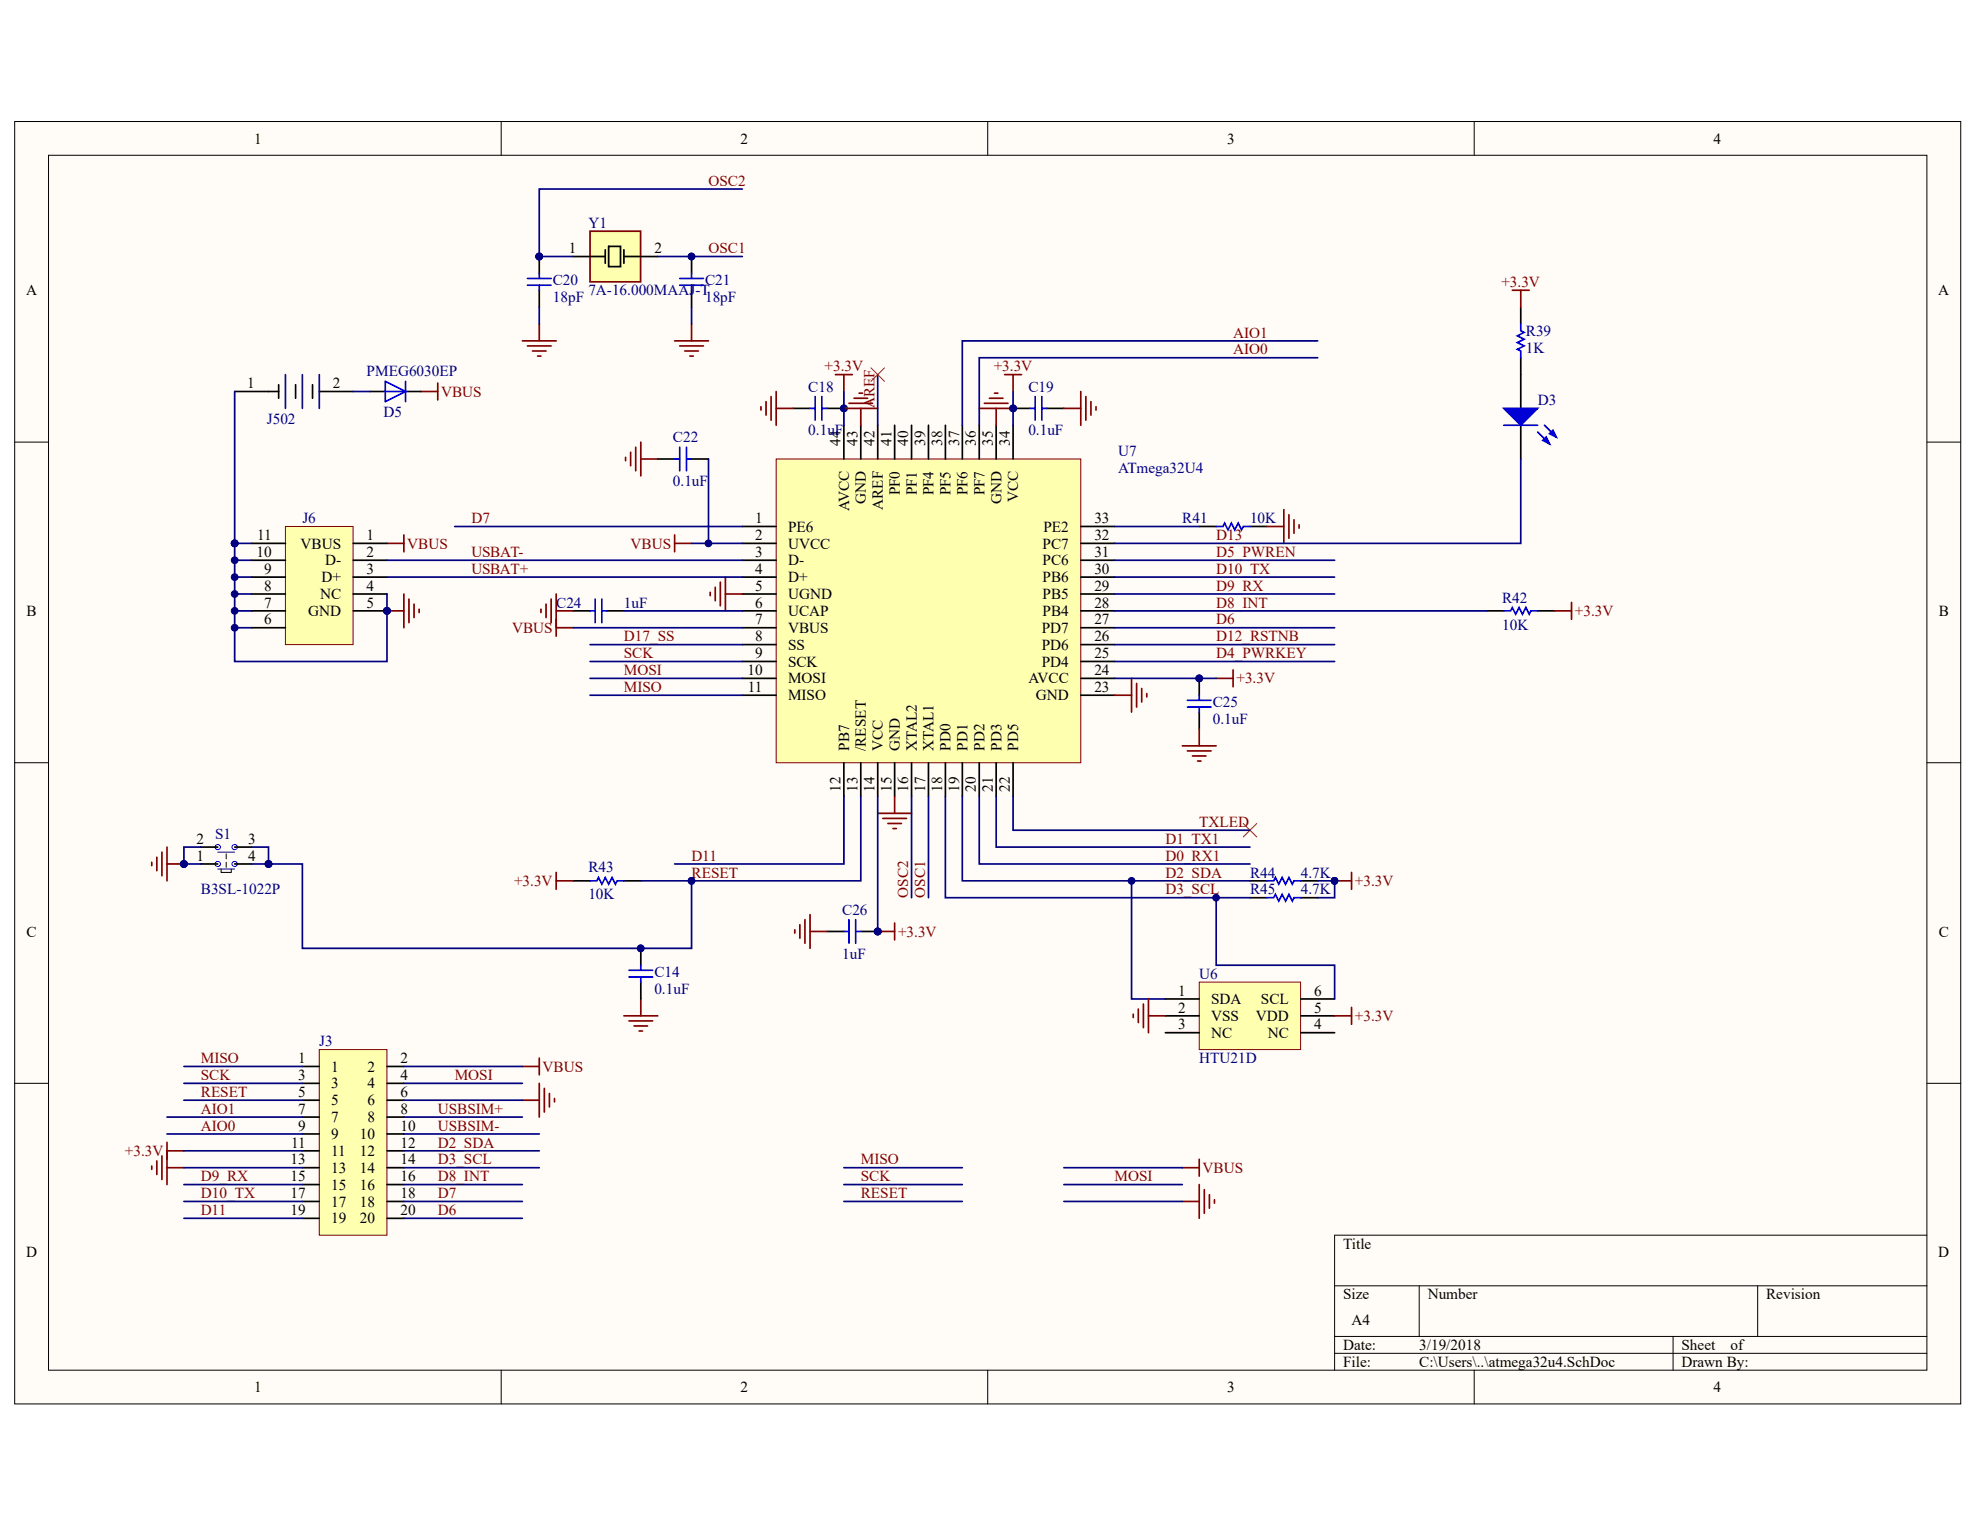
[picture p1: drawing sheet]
<svg xmlns="http://www.w3.org/2000/svg" width="279mm" height="216mm" viewBox="0 0 279 216" stroke-linecap="round" stroke-linejoin="round" font-family="sans-serif">
<defs><g id="words">
<g font-size="2.2">
<text x="35.8" y="20.3">1</text>
<text x="104.5" y="20.3">2</text>
<text x="173.1" y="20.3">3</text>
<text x="241.8" y="20.3">4</text>
<text x="80.3" y="35.7">1</text>
<text x="92.3" y="35.7">2</text>
<text x="3.7" y="41.7">A</text>
<text x="273.4" y="41.7">A</text>
<text x="34.9" y="54.8">1</text>
<text x="47" y="54.8">2</text>
<text x="118.6" y="62.9" transform="rotate(-90 118.6 62.9)">44</text>
<text x="121" y="62.9" transform="rotate(-90 121 62.9)">43</text>
<text x="123.4" y="62.9" transform="rotate(-90 123.4 62.9)">42</text>
<text x="125.7" y="62.9" transform="rotate(-90 125.7 62.9)">41</text>
<text x="128.1" y="62.9" transform="rotate(-90 128.1 62.9)">40</text>
<text x="130.5" y="62.9" transform="rotate(-90 130.5 62.9)">39</text>
<text x="132.9" y="62.9" transform="rotate(-90 132.9 62.9)">38</text>
<text x="135.3" y="62.9" transform="rotate(-90 135.3 62.9)">37</text>
<text x="137.7" y="62.9" transform="rotate(-90 137.7 62.9)">36</text>
<text x="140.1" y="62.9" transform="rotate(-90 140.1 62.9)">35</text>
<text x="142.5" y="62.9" transform="rotate(-90 142.5 62.9)">34</text>
<text x="122.2" y="71.1" transform="rotate(-90 122.2 71.1)">GND</text>
<text x="124.6" y="71.9" transform="rotate(-90 124.6 71.9)">AREF</text>
<text x="126.9" y="69.9" transform="rotate(-90 126.9 69.9)">PF0</text>
<text x="129.3" y="69.9" transform="rotate(-90 129.3 69.9)">PF1</text>
<text x="131.7" y="69.9" transform="rotate(-90 131.7 69.9)">PF4</text>
<text x="134.1" y="69.9" transform="rotate(-90 134.1 69.9)">PF5</text>
<text x="136.5" y="69.9" transform="rotate(-90 136.5 69.9)">PF6</text>
<text x="138.9" y="69.9" transform="rotate(-90 138.9 69.9)">PF7</text>
<text x="141.3" y="71.1" transform="rotate(-90 141.3 71.1)">GND</text>
<text x="143.7" y="70.9" transform="rotate(-90 143.7 70.9)">VCC</text>
<text x="36.3" y="76.2">11</text>
<text x="42.4" y="77.4">VBUS</text>
<text x="51.7" y="76.2">1</text>
<text x="106.5" y="73.8">1</text>
<text x="106.5" y="76.2">2</text>
<text x="111.2" y="75">PE6</text>
<text x="111.2" y="77.4">UVCC</text>
<text x="119.8" y="72.1" transform="rotate(-90 119.8 72.1)">AVCC</text>
<text x="147.1" y="77.4">PC7</text>
<text x="147.2" y="75">PE2</text>
<text x="154.4" y="76.2">32</text>
<text x="154.4" y="73.8">33</text>
<text x="36.2" y="78.6">10</text>
<text x="37.3" y="83.4">8</text>
<text x="37.3" y="81">9</text>
<text x="45.4" y="82.2">D+</text>
<text x="45.9" y="79.8">D-</text>
<text x="51.7" y="78.6">2</text>
<text x="51.7" y="81">3</text>
<text x="51.7" y="83.4">4</text>
<text x="106.5" y="78.6">3</text>
<text x="106.5" y="81">4</text>
<text x="106.5" y="83.4">5</text>
<text x="111.2" y="79.8">D-</text>
<text x="111.2" y="82.2">D+</text>
<text x="147.1" y="82.2">PB6</text>
<text x="147.1" y="79.8">PC6</text>
<text x="154.4" y="83.4">29</text>
<text x="154.4" y="81">30</text>
<text x="154.4" y="78.6">31</text>
<text x="3.7" y="86.9">B</text>
<text x="37.3" y="88.1">6</text>
<text x="37.3" y="85.7">7</text>
<text x="43.5" y="86.9">GND</text>
<text x="45.2" y="84.5">NC</text>
<text x="51.7" y="85.7">5</text>
<text x="106.5" y="85.7">6</text>
<text x="106.5" y="88.1">7</text>
<text x="111.2" y="84.5">UGND</text>
<text x="111.2" y="86.9">UCAP</text>
<text x="111.2" y="89.3">VBUS</text>
<text x="147" y="89.3">PD7</text>
<text x="147.1" y="86.9">PB4</text>
<text x="147.1" y="84.5">PB5</text>
<text x="154.4" y="88.1">27</text>
<text x="154.4" y="85.7">28</text>
<text x="273.5" y="86.9">B</text>
<text x="105.4" y="95.3">10</text>
<text x="106.5" y="90.5">8</text>
<text x="106.5" y="92.9">9</text>
<text x="111.2" y="91.7">SS</text>
<text x="111.2" y="94.1">SCK</text>
<text x="147" y="94.1">PD4</text>
<text x="147" y="91.7">PD6</text>
<text x="154.4" y="95.3">24</text>
<text x="154.4" y="92.9">25</text>
<text x="154.4" y="90.5">26</text>
<text x="105.5" y="97.6">11</text>
<text x="111.2" y="96.4">MOSI</text>
<text x="111.2" y="98.8">MISO</text>
<text x="145.1" y="96.4">AVCC</text>
<text x="146.1" y="98.8">GND</text>
<text x="154.4" y="97.6">23</text>
<text x="119.8" y="106" transform="rotate(-90 119.8 106)">PB7</text>
<text x="122.2" y="106" transform="rotate(-90 122.2 106)">/RESET</text>
<text x="124.6" y="106" transform="rotate(-90 124.6 106)">VCC</text>
<text x="126.9" y="106" transform="rotate(-90 126.9 106)">GND</text>
<text x="129.3" y="106" transform="rotate(-90 129.3 106)">XTAL2</text>
<text x="131.7" y="106" transform="rotate(-90 131.7 106)">XTAL1</text>
<text x="134.1" y="106" transform="rotate(-90 134.1 106)">PD0</text>
<text x="136.5" y="106" transform="rotate(-90 136.5 106)">PD1</text>
<text x="138.9" y="106" transform="rotate(-90 138.9 106)">PD2</text>
<text x="141.3" y="106" transform="rotate(-90 141.3 106)">PD3</text>
<text x="143.7" y="106" transform="rotate(-90 143.7 106)">PD5</text>
<text x="118.6" y="111.7" transform="rotate(-90 118.6 111.7)">12</text>
<text x="121" y="111.7" transform="rotate(-90 121 111.7)">13</text>
<text x="123.4" y="111.7" transform="rotate(-90 123.4 111.7)">14</text>
<text x="125.7" y="111.7" transform="rotate(-90 125.7 111.7)">15</text>
<text x="128.1" y="111.7" transform="rotate(-90 128.1 111.7)">16</text>
<text x="130.5" y="111.7" transform="rotate(-90 130.5 111.7)">17</text>
<text x="132.9" y="111.7" transform="rotate(-90 132.9 111.7)">18</text>
<text x="135.3" y="111.7" transform="rotate(-90 135.3 111.7)">19</text>
<text x="137.7" y="111.7" transform="rotate(-90 137.7 111.7)">20</text>
<text x="140.1" y="111.7" transform="rotate(-90 140.1 111.7)">21</text>
<text x="142.5" y="111.7" transform="rotate(-90 142.5 111.7)">22</text>
<text x="27.7" y="119.1">2</text>
<text x="35" y="119.1">3</text>
<text x="27.7" y="121.5">1</text>
<text x="35" y="121.5">4</text>
<text x="3.7" y="132.2">C</text>
<text x="273.5" y="132.2">C</text>
<text x="166.2" y="140.5">1</text>
<text x="166.2" y="142.9">2</text>
<text x="170.9" y="141.7">SDA</text>
<text x="177.9" y="141.7">SCL</text>
<text x="185.4" y="142.9">5</text>
<text x="185.4" y="140.5">6</text>
<text x="166.2" y="145.3">3</text>
<text x="170.9" y="144.1">VSS</text>
<text x="170.9" y="146.5">NC</text>
<text x="177.2" y="144.1">VDD</text>
<text x="178.8" y="146.5">NC</text>
<text x="185.4" y="145.3">4</text>
<text x="42.1" y="150">1</text>
<text x="42.1" y="152.4">3</text>
<text x="42.1" y="154.8">5</text>
<text x="46.7" y="151.2">1</text>
<text x="46.7" y="153.6">3</text>
<text x="46.7" y="156">5</text>
<text x="51.8" y="151.2">2</text>
<text x="51.8" y="153.6">4</text>
<text x="51.8" y="156">6</text>
<text x="56.5" y="150">2</text>
<text x="56.5" y="152.4">4</text>
<text x="56.5" y="154.8">6</text>
<text x="41.1" y="161.9">11</text>
<text x="42.1" y="157.2">7</text>
<text x="42.1" y="159.5">9</text>
<text x="46.7" y="158.4">7</text>
<text x="46.7" y="160.7">9</text>
<text x="50.8" y="160.7">10</text>
<text x="51.8" y="158.4">8</text>
<text x="56.5" y="159.5">10</text>
<text x="56.5" y="157.2">8</text>
<text x="56.5" y="161.9">12</text>
<text x="41" y="164.3">13</text>
<text x="41" y="166.7">15</text>
<text x="46.7" y="163.1">11</text>
<text x="46.7" y="165.5">13</text>
<text x="46.7" y="167.9">15</text>
<text x="50.8" y="163.1">12</text>
<text x="50.8" y="165.5">14</text>
<text x="50.8" y="167.9">16</text>
<text x="56.5" y="164.3">14</text>
<text x="56.5" y="166.7">16</text>
<text x="41" y="169.1">17</text>
<text x="41" y="171.5">19</text>
<text x="46.7" y="170.3">17</text>
<text x="46.7" y="172.6">19</text>
<text x="50.8" y="170.3">18</text>
<text x="50.8" y="172.6">20</text>
<text x="56.5" y="169.1">18</text>
<text x="56.5" y="171.5">20</text>
<text x="3.7" y="177.4">D</text>
<text x="189.5" y="176.2">Title</text>
<text x="273.4" y="177.4">D</text>
<text x="189.5" y="183.4">Size</text>
<text x="201.4" y="183.4">Number</text>
<text x="249.2" y="183.4">Revision</text>
<text x="189.5" y="190.5">Date:</text>
<text x="190.7" y="186.9">A4</text>
<text x="200.2" y="190.5">3/19/2018</text>
<text x="237.2" y="190.5">Sheet</text>
<text x="244.2" y="190.5">of</text>
<text x="35.8" y="196.5">1</text>
<text x="104.5" y="196.5">2</text>
<text x="173.1" y="196.5">3</text>
<text x="189.5" y="192.9">File:</text>
<text x="200.2" y="192.9">C:\Users\..\atmega32u4.SchDoc</text>
<text x="237.2" y="192.9">Drawn By:</text>
<text x="241.8" y="196.5">4</text>
</g>
<g font-size="2.2" fill="#800000">
<text x="100" y="26.2">OSC2</text>
<text x="100" y="35.7">OSC1</text>
<text x="211.8" y="40.5">+3.3V</text>
<text x="174" y="47.6">AIO1</text>
<text x="116.3" y="52.4">+3.3V</text>
<text x="140.2" y="52.4">+3.3V</text>
<text x="174" y="50">AIO0</text>
<text x="62.2" y="56">VBUS</text>
<text x="123.4" y="57.6" transform="rotate(-90 123.4 57.6)">AREF</text>
<text x="57.5" y="77.4">VBUS</text>
<text x="66.5" y="73.8">D7</text>
<text x="88.9" y="77.4">VBUS</text>
<text x="171.6" y="76.2">D13</text>
<text x="66.5" y="78.6">USBAT-</text>
<text x="66.5" y="81">USBAT+</text>
<text x="171.6" y="83.4">D9_RX</text>
<text x="171.6" y="78.6">D5_PWREN</text>
<text x="171.6" y="81">D10_TX</text>
<text x="72.2" y="89.3">VBUS</text>
<text x="171.6" y="88.1">D6</text>
<text x="171.6" y="85.7">D8_INT</text>
<text x="222.2" y="86.9">+3.3V</text>
<text x="88" y="92.9">SCK</text>
<text x="88" y="95.3">MOSI</text>
<text x="88" y="90.5">D17_SS</text>
<text x="171.6" y="92.9">D4_PWRKEY</text>
<text x="171.6" y="90.5">D12_RSTNB</text>
<text x="88" y="97.6">MISO</text>
<text x="174.4" y="96.4">+3.3V</text>
<text x="164.4" y="119.1">D1_TX1</text>
<text x="169.2" y="116.7">TXLED</text>
<text x="72.5" y="125">+3.3V</text>
<text x="97.6" y="123.8">RESET</text>
<text x="97.6" y="121.5">D11</text>
<text x="164.4" y="121.5">D0_RX1</text>
<text x="164.4" y="123.8">D2_SDA</text>
<text x="191.1" y="125">+3.3V</text>
<text x="128.1" y="126.7" transform="rotate(-90 128.1 126.7)">OSC2</text>
<text x="130.5" y="126.7" transform="rotate(-90 130.5 126.7)">OSC1</text>
<text x="164.4" y="126.2">D3_SCL</text>
<text x="126.7" y="132.2">+3.3V</text>
<text x="191.1" y="144.1">+3.3V</text>
<text x="28.3" y="150">MISO</text>
<text x="28.3" y="152.4">SCK</text>
<text x="28.3" y="154.8">RESET</text>
<text x="64.1" y="152.4">MOSI</text>
<text x="76.6" y="151.2">VBUS</text>
<text x="28.3" y="159.5">AIO0</text>
<text x="28.3" y="157.2">AIO1</text>
<text x="61.8" y="161.9">D2_SDA</text>
<text x="61.8" y="159.5">USBSIM-</text>
<text x="61.8" y="157.2">USBSIM+</text>
<text x="17.6" y="163.1">+3.3V</text>
<text x="28.3" y="166.7">D9_RX</text>
<text x="61.8" y="164.3">D3_SCL</text>
<text x="61.8" y="166.7">D8_INT</text>
<text x="121.4" y="164.3">MISO</text>
<text x="121.4" y="166.7">SCK</text>
<text x="157.2" y="166.7">MOSI</text>
<text x="169.7" y="165.5">VBUS</text>
<text x="28.3" y="169.1">D10_TX</text>
<text x="28.3" y="171.5">D11</text>
<text x="61.8" y="169.1">D7</text>
<text x="61.8" y="171.5">D6</text>
<text x="121.4" y="169.1">RESET</text>
</g>
<g font-size="2.2" fill="#000080">
<text x="83" y="32.2">Y1</text>
<text x="78" y="40.3">C20</text>
<text x="83" y="41.7">7A-16.000MAAJ-T</text>
<text x="99.5" y="40.3">C21</text>
<text x="78" y="42.6">18pF</text>
<text x="99.5" y="42.6">18pF</text>
<text x="215.3" y="47.4">R39</text>
<text x="51.7" y="53.1">PMEG6030EP</text>
<text x="215.3" y="49.8">1K</text>
<text x="37.6" y="59.8">J502</text>
<text x="54.1" y="58.8">D5</text>
<text x="114" y="55.3">C18</text>
<text x="145.1" y="55.3">C19</text>
<text x="216.9" y="57.2">D3</text>
<text x="94.9" y="62.4">C22</text>
<text x="114" y="61.4">0.1uF</text>
<text x="145.1" y="61.4">0.1uF</text>
<text x="157.7" y="64.3">U7</text>
<text x="94.9" y="68.6">0.1uF</text>
<text x="157.7" y="66.7">ATmega32U4</text>
<text x="42.7" y="73.8">J6</text>
<text x="166.8" y="73.8">R41</text>
<text x="176.3" y="73.8">10K</text>
<text x="78.5" y="85.7">C24</text>
<text x="88" y="85.7">1uF</text>
<text x="211.9" y="88.8">10K</text>
<text x="211.9" y="85">R42</text>
<text x="171.1" y="99.8">C25</text>
<text x="171.1" y="102.2">0.1uF</text>
<text x="30.3" y="118.4">S1</text>
<text x="83" y="123.1">R43</text>
<text x="176.3" y="123.8">R44</text>
<text x="183.5" y="123.8">4.7K</text>
<text x="28.3" y="126.2">B3SL-1022P</text>
<text x="83" y="126.9">10K</text>
<text x="118.8" y="129.1">C26</text>
<text x="176.3" y="126.2">R45</text>
<text x="183.5" y="126.2">4.7K</text>
<text x="92.3" y="137.9">C14</text>
<text x="118.8" y="135.3">1uF</text>
<text x="92.3" y="140.3">0.1uF</text>
<text x="169.2" y="138.1">U6</text>
<text x="45" y="147.6">J3</text>
<text x="169.2" y="150">HTU21D</text>
</g>
</g></defs>
<g fill="#fffcf8" stroke="#000" stroke-width=".14">
<path d="M2.1 17.1h274.5v181h-274.5z"/>
<path d="M6.8 21.9h265v171.4h-265z"/>
</g>
<g fill="none" stroke="#000" stroke-width=".14">
<path d="M70.7 17.1v4.8M139.3 17.1v4.8M208 17.1v4.8M2.1 62.4h4.7M271.8 62.4h4.8M2.1 107.6h4.7M271.8 107.6h4.8M2.1 152.9h4.7M271.8 152.9h4.8M271.8 174.3h-83.5v19M70.7 193.3v4.8M139.3 193.3v4.8"/>
<path d="M188.3 181.4h83.5M188.3 188.6h83.5M188.3 191h83.5M200.2 181.4v7.2M208 193.3v4.8M236 188.6v4.7M248 181.4v7.2"/>
</g>
<path d="M109.5 64.8h43v42.8h-43z" fill="#ffffb0" stroke="#800000" stroke-width=".14"/>
<g fill="none" stroke="#000" stroke-width=".24">
<path d="M76.1 36.2v2.4M80.9 36.2h2.3M90.4 36.2h2.4M97.6 36.2v2.4M76.1 41v2.3M97.6 41v2.3M104.7 74.3h4.8M104.7 76.7h4.8M104.7 79.1h4.8M119 60v4.8M121.4 60v4.8M123.8 60v4.8"/>
<path d="M126.2 60v4.8M128.6 60v4.8M131 60v4.8M133.4 60v4.8M135.8 60v4.8M138.1 60v4.8M140.5 60v4.8M142.9 60v4.8M152.5 74.3h4.7M152.5 76.7h4.7M152.5 79.1h4.7M104.7 81.4h4.8"/>
<path d="M104.7 83.8h4.8M104.7 86.2h4.8M104.7 88.6h4.8M104.7 91h4.8M104.7 93.3h4.8M104.7 95.7h4.8M104.7 98.1h4.8M152.5 81.4h4.7M152.5 83.8h4.7M152.5 86.2h4.7M152.5 88.6h4.7M152.5 91h4.7"/>
<path d="M152.5 93.3h4.7M152.5 95.7h4.7M152.5 98.1h4.7M119 107.6v4.8M121.4 107.6v4.8M123.8 107.6v4.8M126.2 107.6v4.8M128.6 107.6v4.8M131 107.6v4.8M133.4 107.6v4.8M135.8 107.6v4.8M138.1 107.6v4.8"/>
<path d="M140.5 107.6v4.8M142.9 107.6v4.8"/>
</g>
<g fill="#000080" stroke="#000080" stroke-width=".14">
<circle cx="97.5" cy="36.2" r=".47"/>
<circle cx="76.1" cy="36.2" r=".47"/>
</g>
<path d="M74.4 39.3h3.3M76.1 38.6v.7M95.9 39.3h3.3M97.6 38.6v.7M74.4 40.2h3.3M76.1 40.2v.8M95.9 40.2h3.3M97.6 40.2v.8" fill="none" stroke="#00f" stroke-width=".24"/>
<path d="M83.2 32.6h7.2v7.2h-7.2z" fill="#ffffb0" stroke="#800000" stroke-width=".24"/>
<g fill="none" stroke="#000" stroke-width=".24">
<path d="M83.2 36.2h2.2M85.4 35.2v1.9M85.9 34.8h1.6v2.8h-1.6zM88 36.2h2.4M88 35.2v1.9M111.9 57.6h2.4M116.7 57.6h2.3M142.9 57.6h2.4M147.7 57.6h2.4M214.5 43.3v2.4M214.5 50.5v7.1M92.8 64.8h2.4"/>
<path d="M97.6 64.8h2.4M169.2 74.3h2.4M176.3 74.3h2.4M214.5 60v4.8M80.9 86.2h2.3M85.6 86.2h2.4M169.2 95.7v2.4M209.8 86.2h2.4M216.9 86.2h2.4M169.2 100.5v2.4M80.9 124.3h2.3M88 124.3h2.4"/>
<path d="M90.4 133.8v2.4M90.4 138.6v2.4M116.7 131.4h2.3M121.4 131.4h2.4M176.3 124.3h2.4M176.3 126.7h2.4M183.5 124.3h2.4M183.5 126.7h2.4"/>
</g>
<g fill="none" stroke="#800000" stroke-width=".24">
<path d="M73.7 48.1h4.8M74.4 48.8h3.3M75.1 49.5h1.9M75.8 50.2h.5M76.1 45.7v2.4M95.2 48.1h4.8M95.9 48.8h3.3M96.6 49.5h1.9M97.3 50.2h.5M97.6 45.7v2.4M107.4 57.4v.5M108.1 56.7v1.9"/>
<path d="M108.8 56v3.3M109.5 57.6h2.4M109.5 55.2v4.8M117.9 52.9h2.3M119 57.6h4.8M119 52.9v2.3M119.8 56.9h3.3M120.5 56.2h1.9M121.2 55.5h.5M121.4 57.6v2.4M138.1 57.6h4.8M138.9 56.9h3.3"/>
<path d="M139.6 56.2h1.9M140.3 55.5h.5M140.5 57.6v2.4M141.7 52.9h2.4M142.9 52.9v2.3M150.1 57.6h2.4M152.5 55.2v4.8M153.2 56v3.3M153.9 56.7v1.9M154.6 57.4v.5M213.3 41h2.4M214.5 41v2.3"/>
<path d="M54.6 76.7h2.4M57 75.5v2.4M88.3 64.5v.5M89 63.8v1.9M89.7 63.1v3.3M90.4 62.4v4.8M90.4 64.8h2.4M95.2 75.5v2.4M95.2 76.7h2.4M178.7 74.3h2.4M181.1 71.9v4.8M181.8 72.6v3.4"/>
<path d="M182.6 73.3v1.9M183.3 74.1v.4M54.6 86.2h2.4M57 83.8v4.8M57.7 84.5v3.4M58.4 85.2v2M59.1 86v.4M76.3 86v.4M77 85.2v2M77.7 84.5v3.4M78.5 83.8v6M78.5 88.6h2.4"/>
<path d="M78.5 86.2h2.4M100.2 83.6v.5M100.9 82.9v1.9M101.6 82.2v3.3M102.3 81.4v4.8M102.3 83.8h2.4M157.2 98.1h2.4M159.6 95.7v4.8M160.3 96.4v3.4M161.1 97.2v1.9M161.8 97.9v.4M171.6 95.7h2.4"/>
<path d="M174 94.5v2.4M219.3 86.2h2.4M221.7 85v2.4M123.8 114.8h4.8M124.5 115.5h3.4M125.3 116.2h1.9M126 116.9h.4M126.2 112.4v2.4M166.8 105.2h4.8M167.5 106h3.4M168.2 106.7h1.9M168.9 107.4h.5"/>
<path d="M169.2 102.9v2.3M78.5 123.1v2.4M78.5 124.3h2.4M112.1 131.2v.5M112.8 130.5v1.9M113.6 129.8v3.3M114.3 129.1v4.7M114.3 131.4h2.4M123.8 131.4h2.4M126.2 130.2v2.4M188.3 124.3h2.4M190.7 123.1v2.4"/>
<path d="M88 143.3h4.8M88.7 144.1h3.4M89.4 144.8h2M90.2 145.5h.4M90.4 141v2.3M166.8 164.8h2.4M166.8 169.5h2.4M169.2 163.6v2.4M169.2 167.2v4.7M169.9 167.9v3.3M170.6 168.6v1.9M171.3 169.3v.5"/>
</g>
<g fill="none" stroke="#00f" stroke-width=".24">
<path d="M114.3 57.6h.7M115 56v3.3M115.9 57.6h.8M115.9 56v3.3M145.3 57.6h.7M146 56v3.3M147 56v3.3M147 57.6h.7M214.5 45.7v1l.5 .2-.9 .5 .9 .5-.9 .4 .9 .5-.9 .5 .4 .2v1M95.2 64.8h.7M95.9 63.1v3.3M96.8 63.1v3.3"/>
<path d="M96.8 64.8h.8M171.6 74.3h.9l.3-.5 .4 1 .5-1 .5 1 .5-1 .5 1 .2-.5h.9M212.2 60h4.7M216.9 61l1.7 1.6M217.9 60l1.7 1.7M83.2 86.2h.8M84 84.5v3.4M84.9 84.5v3.4M84.9 86.2h.7M167.5 98.8h3.4M167.5 99.8h3.4M169.2 98.1v.7"/>
<path d="M169.2 99.8v.7M212.2 86.2h.9l.2-.5 .5 1 .5-1 .5 1 .5-1 .4 1 .3-.5h.9M83.2 124.3h1l.2-.5 .5 1 .5-1 .5 1 .4-1 .5 1 .3-.5h.9M88.7 136.9h3.4M88.7 137.9h3.4M90.4 136.2v.7M90.4 137.9v.7M119 131.4h.8M119.8 129.8v3.3M120.7 129.8v3.3M120.7 131.4h.7M178.7 126.7h1l.2-.5 .5 1 .5-1 .5 1 .4-1 .5 1 .3-.5h.9"/>
<path d="M178.7 124.3h1l.2-.5 .5 1 .5-1 .5 1 .4-1 .5 1 .3-.5h.9"/>
</g>
<g fill="#000080" stroke="#000080" stroke-width=".14">
<circle cx="142.9" cy="57.6" r=".48"/>
<circle cx="97.5" cy="124.3" r=".47"/>
<circle cx="119" cy="57.6" r=".48"/>
<circle cx="169.2" cy="95.7" r=".48"/>
<circle cx="123.8" cy="131.4" r=".48"/>
<circle cx="188.3" cy="124.3" r=".47"/>
<circle cx="90.4" cy="133.8" r=".47"/>
<circle cx="99.9" cy="76.7" r=".47"/>
<circle cx="54.6" cy="86.2" r=".48"/>
</g>
<g fill="#00f" stroke="#00f" stroke-width=".24">
<path d="M212.2 57.6h4.7l-2.4 2.4z"/>
<path d="M217.6 62.2l.5-.5 .5 .9z"/>
<path d="M218.6 61.2l.5-.5 .5 1z"/>
</g>
<path d="M175.4 116.2l1.9 1.9M177.3 116.2l-1.9 1.9" fill="none" stroke="#f00" stroke-width=".14"/>
<g fill="none" stroke="#000080" stroke-width=".24">
<path d="M92.8 36.2h11.9M76.1 43.3v2.4M97.6 43.3v2.4M119 55.2v4.8M123.8 52.9v7.1M142.9 55.2v4.8M185.9 50.5h-47.8v9.5M185.9 48.1h-50.1v11.9M64.1 74.3h40.6M97.6 76.7h7.1M100 64.8v11.9M157.2 74.3h12"/>
<path d="M157.2 79.1h31.1M80.9 88.6h23.8M83.2 95.7h21.5M83.2 91h21.5M83.2 93.3h21.5M83.2 98.1h21.5M88 86.2h16.7M157.2 88.6h31.1M157.2 95.7h14.4M157.2 86.2h52.6M157.2 91h31.1M157.2 93.3h31.1"/>
<path d="M157.2 81.4h31.1M157.2 83.8h31.1M119 112.4v9.5h-23.8M121.4 112.4v11.9h-31M123.8 112.4v19M128.6 112.4v14.3M131 112.4v14.3M133.4 112.4v14.3h42.9M135.8 112.4v11.9h40.5M138.1 112.4v9.5h38.2M140.5 112.4v7.1h35.8M142.9 112.4v4.8h33.4"/>
<path d="M185.9 124.3h2.4v2.4h-2.4M119 164.8h16.8M119 167.2h16.8M119 169.5h16.8M150.1 164.8h16.7M150.1 167.2h16.7M150.1 169.5h16.7"/>
</g>
<path d="M40.3 74.3h9.5v16.7h-9.5z" fill="#ffffb0" stroke="#800000" stroke-width=".14"/>
<path d="M35.5 76.7h4.8M35.5 79.1h4.8M49.8 76.7h4.8M49.8 79.1h4.8M35.5 81.4h4.8M35.5 83.8h4.8M35.5 86.2h4.8M35.5 88.6h4.8M49.8 81.4h4.8M49.8 83.8h4.8M49.8 86.2h4.8" fill="none" stroke="#000" stroke-width=".24"/>
<g fill="#000080" stroke="#000080" stroke-width=".14">
<circle cx="54.6" cy="86.2" r=".48"/>
<circle cx="33.1" cy="83.8" r=".48"/>
<circle cx="33.1" cy="81.4" r=".48"/>
<circle cx="33.1" cy="86.2" r=".48"/>
<circle cx="33.1" cy="88.6" r=".48"/>
<circle cx="33.1" cy="79.1" r=".48"/>
</g>
<path d="M33.1 79.1h2.4M54.6 79.1h50.1M33.1 83.8h2.4M33.1 81.4h2.4M33.1 86.2h2.4M33.1 88.6h2.4M54.6 81.4h50.1" fill="none" stroke="#000080" stroke-width=".24"/>
<path d="M122.9 51.9l1.9 1.9M124.8 51.9l-1.9 1.9" fill="none" stroke="#f00" stroke-width=".14"/>
<g fill="#fff" stroke="#00f" stroke-width=".14">
<circle cx="30.7" cy="119.5" r=".37"/>
<circle cx="33.1" cy="119.5" r=".37"/>
<circle cx="33.1" cy="121.9" r=".37"/>
<circle cx="30.7" cy="121.9" r=".37"/>
</g>
<path d="M30.7 122.6h2.4M30.7 120.2h2.4" fill="none" stroke="#11037f" stroke-width=".14"/>
<path d="M31.2 122.6v.5h1.4v-.5M31.9 120.5v.7M31.9 121.7v.7" fill="none" stroke="#000" stroke-width=".14"/>
<path d="M33.1 55.2h6.2M39.3 54.3v1.9M41.7 54.3v1.9M44.1 54.3v1.9M45 55.2h4.8M52.2 55.2h2.2M57.2 55.2h2.2M28.3 119.5h2.4M33.1 119.5h2.4M28.3 121.9h2.4M33.1 121.9h2.4" fill="none" stroke="#000" stroke-width=".24"/>
<g fill="none" stroke="#800000" stroke-width=".24">
<path d="M59.4 55.2h2.4M61.8 54.1v2.3M23.6 119.5v4.8M21.4 121.7v.5M22.1 121v1.9M22.8 120.2v3.4M23.6 121.9h2.3M21.4 164.5v.5M22.1 163.8v1.9M22.8 163.1v3.3M23.6 161.2v6M23.6 164.8h2.3"/>
<path d="M23.6 162.4h2.3"/>
</g>
<g fill="#000080" stroke="#000080" stroke-width=".14">
<circle cx="25.9" cy="121.9" r=".48"/>
<circle cx="37.9" cy="121.9" r=".48"/>
<circle cx="97.5" cy="124.3" r=".47"/>
<circle cx="33.1" cy="76.7" r=".48"/>
<circle cx="76.1" cy="36.2" r=".47"/>
</g>
<path d="M104.7 26.7h-28.6v9.5h4.8M33.1 55.2v21.5M49.8 55.2h2.4M33.1 76.7v16.6h21.5v-9.5M33.1 76.7h2.4M28.3 119.5h-2.4v2.4h2.4M35.5 119.5h2.4v2.4M35.5 121.9h2.4M37.9 121.9h4.8v11.9h54.9v-9.5" fill="none" stroke="#000080" stroke-width=".24"/>
<path d="M40.3 52.9v4.7M42.7 52.9v4.7M45 52.9v4.7" fill="none" stroke="#11037f" stroke-width=".24"/>
<path d="M54.4 55.2h2.8M54.4 53.8l2.8 1.4-2.8 1.5zM57.2 53.8v2.9" fill="none" stroke="#00f" stroke-width=".24"/>
<path d="M45 148.1h9.6v26.2h-9.6z" fill="#ffffb0" stroke="#800000" stroke-width=".14"/>
<g fill="none" stroke="#000" stroke-width=".24">
<path d="M42.7 150.5h2.3M42.7 152.9h2.3M42.7 155.3h2.3M42.7 157.6h2.3M54.6 150.5h2.4M54.6 152.9h2.4M54.6 155.3h2.4M54.6 157.6h2.4M42.7 160h2.3M42.7 162.4h2.3M42.7 164.8h2.3M42.7 167.2h2.3"/>
<path d="M42.7 169.5h2.3M42.7 171.9h2.3M54.6 160h2.4M54.6 162.4h2.4M54.6 164.8h2.4M54.6 167.2h2.4M54.6 169.5h2.4M54.6 171.9h2.4"/>
</g>
<g fill="none" stroke="#000080" stroke-width=".24">
<path d="M214.5 64.8v11.9h-57.3M23.6 157.6h19.1M25.9 150.5h16.8M25.9 152.9h16.8M25.9 155.3h16.8M57 157.6h16.7M57 150.5h16.7M57 152.9h16.7M57 155.3h16.7M23.6 160h19.1M25.9 164.8h16.8M25.9 162.4h16.8"/>
<path d="M25.9 167.2h16.8M25.9 169.5h16.8M25.9 171.9h16.8M57 164.8h19.1M57 162.4h19.1M57 160h19.1M57 167.2h16.7M57 169.5h16.7M57 171.9h16.7"/>
</g>
<path d="M73.7 150.5h2.4M73.7 155.3h2.4M76.1 149.3v2.4M76.1 152.9v4.7M76.8 153.6v3.3M77.5 154.3v1.9M78.2 155v.5" fill="none" stroke="#800000" stroke-width=".24"/>
<path d="M169.2 138.6h14.3v9.5h-14.3z" fill="#ffffb0" stroke="#800000" stroke-width=".14"/>
<path d="M164.4 141h4.8M164.4 143.3h4.8M164.4 145.7h4.8M183.5 141h4.8M183.5 143.3h4.8M183.5 145.7h4.8" fill="none" stroke="#000" stroke-width=".24"/>
<path d="M159.9 143.1v.5M160.6 142.4v1.9M161.3 141.7v3.3M162 143.3h2.4M162 141v4.7M188.3 143.3h2.4M190.7 142.2v2.3" fill="none" stroke="#800000" stroke-width=".24"/>
<path d="M159.6 124.3v16.7h4.8M171.6 126.7v9.5h16.7v4.8" fill="none" stroke="#000080" stroke-width=".24"/>
<g fill="#000080" stroke="#000080" stroke-width=".14">
<circle cx="171.6" cy="126.7" r=".47"/>
<circle cx="159.6" cy="124.3" r=".48"/>
</g>
<use href="#words"/>
</svg>
